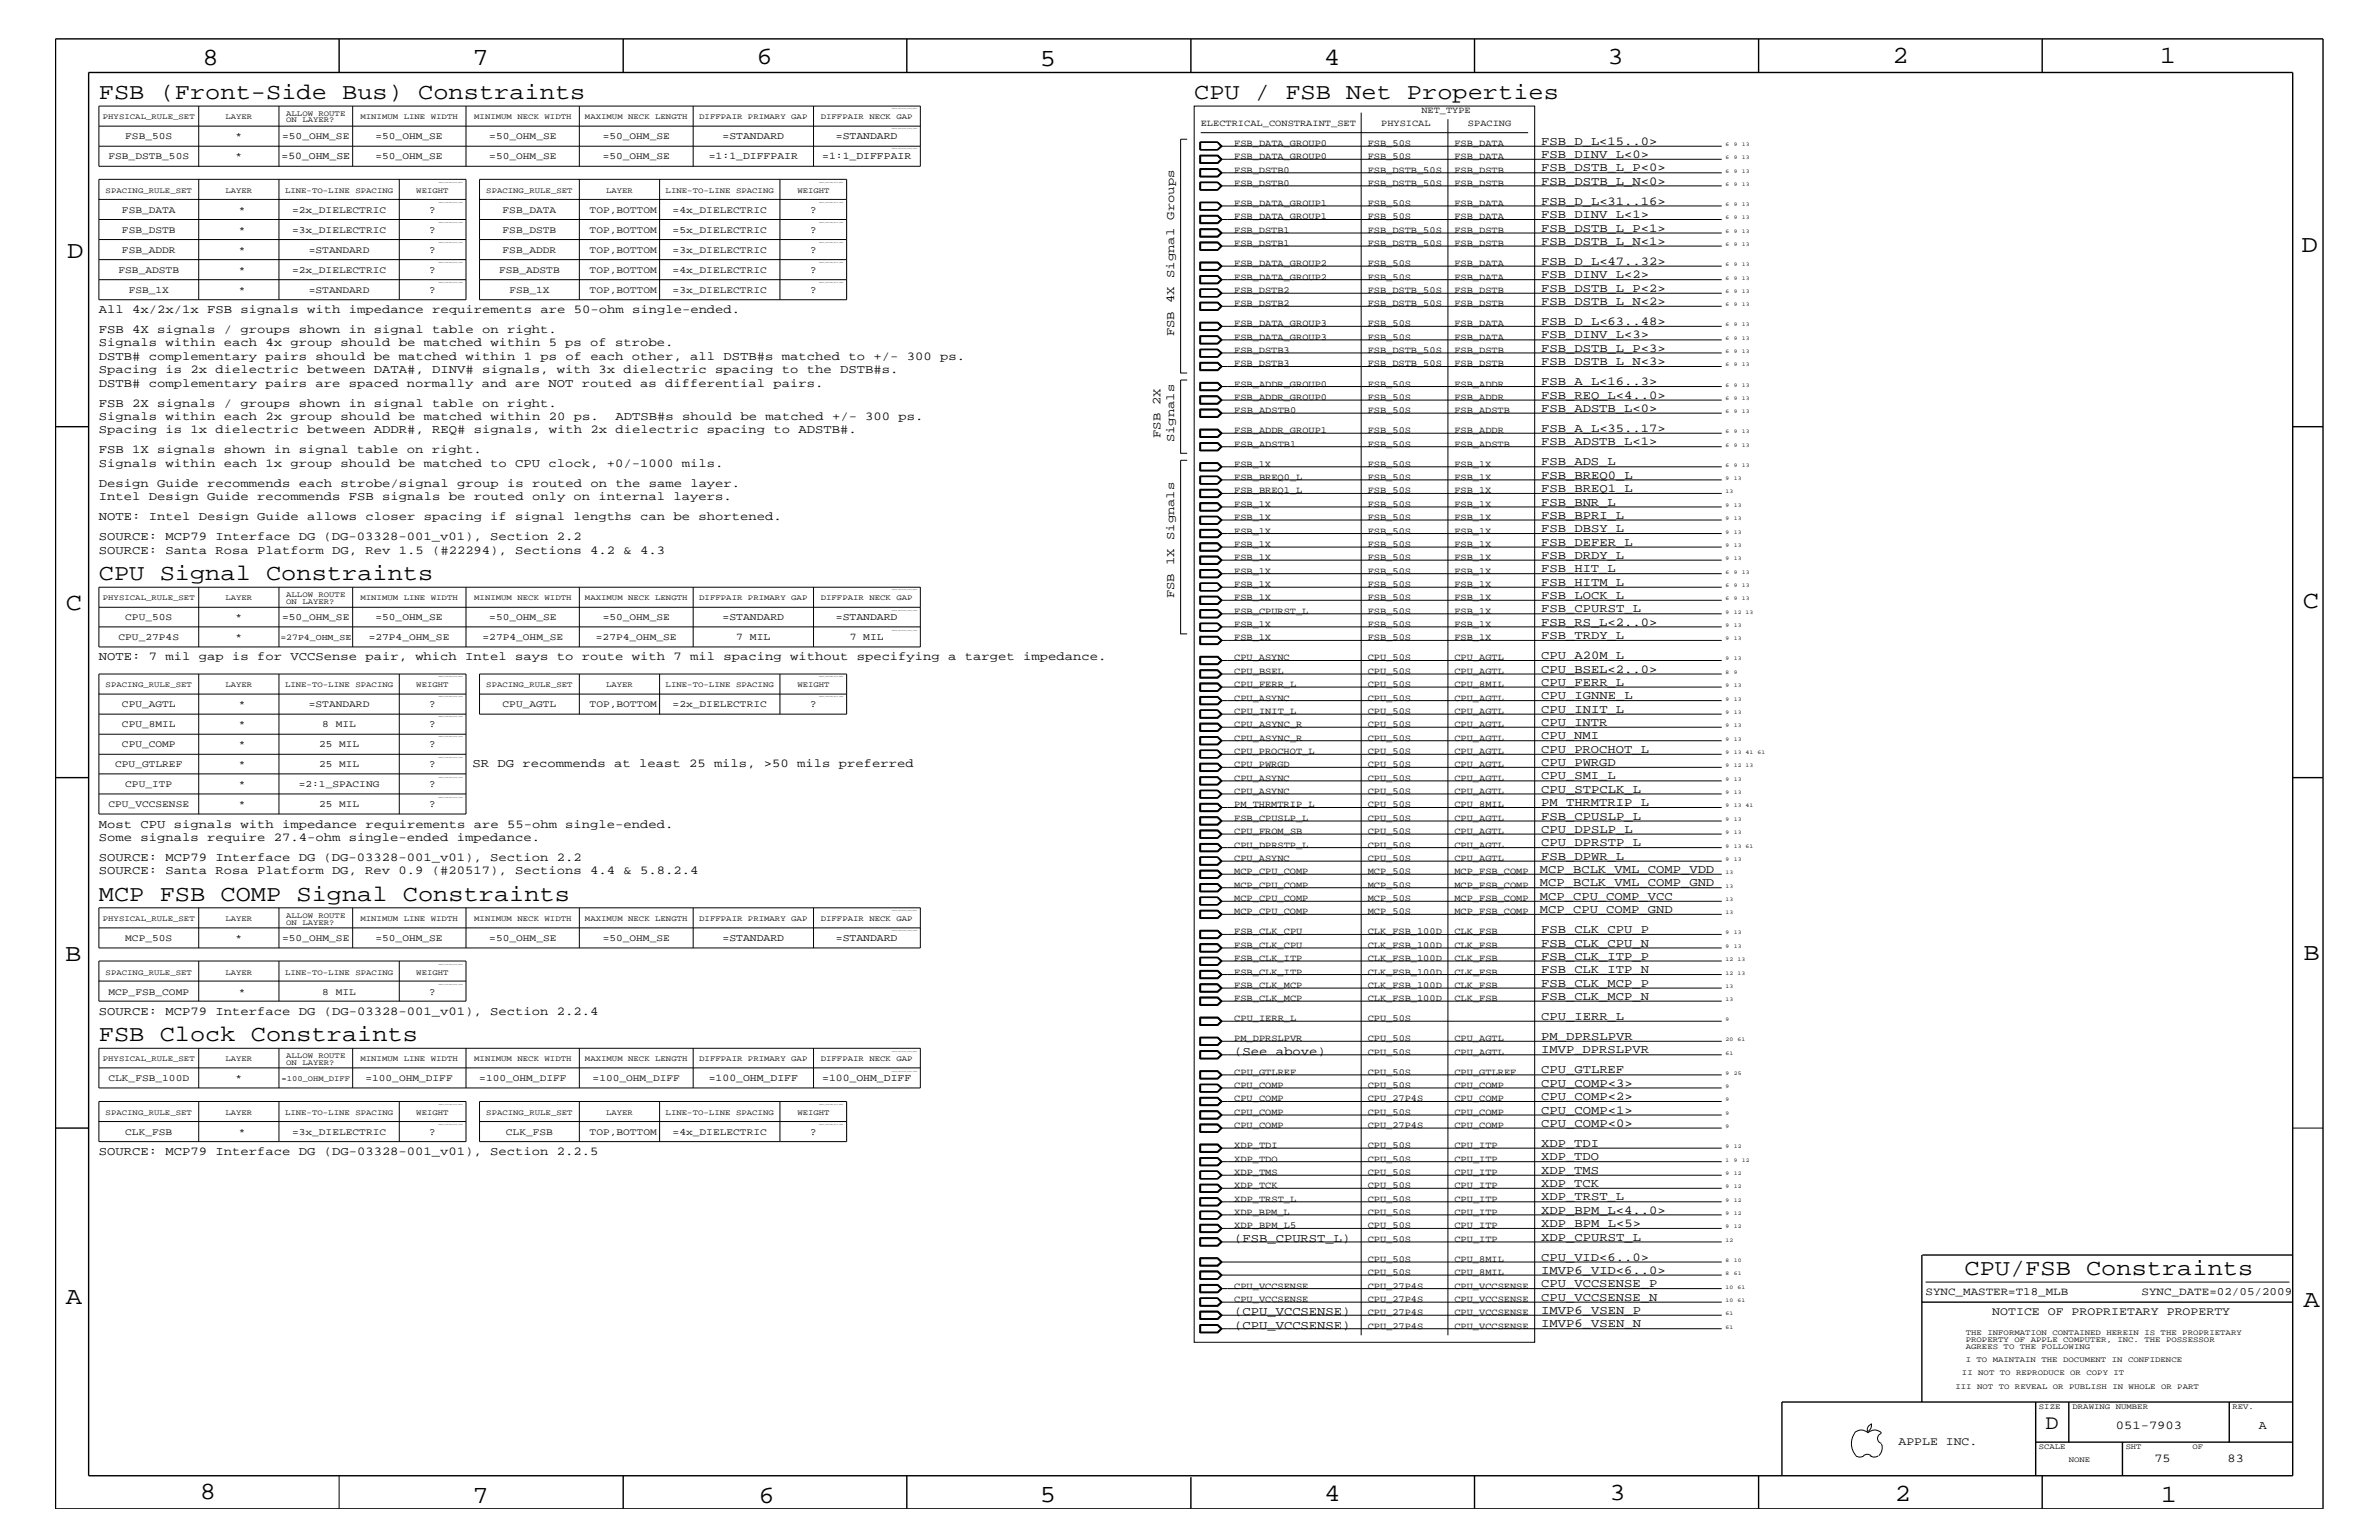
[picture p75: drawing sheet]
<svg xmlns="http://www.w3.org/2000/svg" width="432mm" height="279mm" viewBox="0 0 432 279" stroke-linecap="round" stroke-linejoin="round" font-family="sans-serif">
<defs><g id="words">
<g font-size="4.5">
<text x="36.7" y="11.7">8</text>
<text x="85.8" y="11.7">7</text>
<text x="137.3" y="11.5">6</text>
<text x="240.3" y="11.7">4</text>
<text x="291.8" y="11.5">3</text>
<text x="343.5" y="11.5">2</text>
<text x="392" y="11.5">1</text>
<text x="188.7" y="12.1">5</text>
<text x="12.2" y="46.8">D</text>
<text x="417.7" y="45.7">D</text>
<text x="11.9" y="110.6">C</text>
<text x="418" y="110.3">C</text>
<text x="11.9" y="174.3">B</text>
<text x="418.1" y="174.2">B</text>
<text x="11.9" y="236.7">A</text>
<text x="418.1" y="237.1">A</text>
<text x="36.2" y="271.9">8</text>
<text x="85.8" y="272.7">7</text>
<text x="137.7" y="272.7">6</text>
<text x="188.7" y="272.5">5</text>
<text x="240.4" y="272.3">4</text>
<text x="292.1" y="272.2">3</text>
<text x="343.9" y="272.3">2</text>
<text x="392.2" y="272.6">1</text>
</g>
<g font-size="4.1">
<text x="17.9" y="18">FSB (Front-Side Bus) Constraints</text>
<text x="216.7" y="18">CPU / FSB Net Properties</text>
<text x="17.9" y="105.3">CPU Signal Constraints</text>
<text x="17.9" y="163.5">MCP FSB COMP Signal Constraints</text>
<text x="17.9" y="188.9">FSB Clock Constraints</text>
<text x="356.6" y="231.3">CPU/FSB Constraints</text>
</g>
<text font-size="3.7" x="371.3" y="259.3">D</text>
<g font-size="2.2">
<text x="279.7" y="26.3">FSB_D_L&lt;15..0&gt;</text>
<text x="279.7" y="28.6">FSB_DINV_L&lt;0&gt;</text>
<text x="279.7" y="31.1">FSB_DSTB_L_P&lt;0&gt;</text>
<text x="279.7" y="33.6">FSB_DSTB_L_N&lt;0&gt;</text>
<text x="279.7" y="37.2">FSB_D_L&lt;31..16&gt;</text>
<text x="279.7" y="39.6">FSB_DINV_L&lt;1&gt;</text>
<text x="279.7" y="42">FSB_DSTB_L_P&lt;1&gt;</text>
<text x="279.7" y="44.4">FSB_DSTB_L_N&lt;1&gt;</text>
<text x="279.7" y="50.5">FSB_DINV_L&lt;2&gt;</text>
<text x="279.7" y="52.9">FSB_DSTB_L_P&lt;2&gt;</text>
<text x="279.7" y="48">FSB_D_L&lt;47..32&gt;</text>
<text x="17.9" y="56.8">All 4x/2x/1x FSB signals with impedance requirements are 50-ohm single-ended.</text>
<text x="279.7" y="55.3">FSB_DSTB_L_N&lt;2&gt;</text>
<text x="279.7" y="59">FSB_D_L&lt;63..48&gt;</text>
<text x="17.9" y="65.3">DSTB# complementary pairs should be matched within 1 ps of each other, all DSTB#s matched to +/- 300 ps.</text>
<text x="17.9" y="60.4">FSB 4X signals / groups shown in signal table on right.</text>
<text x="17.9" y="62.9">Signals within each 4x group should be matched within 5 ps of strobe.</text>
<text x="213.1" y="61" transform="rotate(-90 213.1 61)">FSB 4X Signal Groups</text>
<text x="279.7" y="61.4">FSB_DINV_L&lt;3&gt;</text>
<text x="279.7" y="63.9">FSB_DSTB_L_P&lt;3&gt;</text>
<text x="17.9" y="67.7">Spacing is 2x dielectric between DATA#, DINV# signals, with 3x dielectric spacing to the DSTB#s.</text>
<text x="17.9" y="70.1">DSTB# complementary pairs are spaced normally and are NOT routed as differential pairs.</text>
<text x="279.7" y="66.2">FSB_DSTB_L_N&lt;3&gt;</text>
<text x="279.7" y="69.9">FSB_A_L&lt;16..3&gt;</text>
<text x="17.9" y="76.2">Signals within each 2x group should be matched within 20 ps.</text>
<text x="17.9" y="73.8">FSB 2X signals / groups shown in signal table on right.</text>
<text x="111.7" y="76.2">ADTSB#s should be matched +/- 300 ps.</text>
<text x="279.7" y="72.3">FSB_REQ_L&lt;4..0&gt;</text>
<text x="279.7" y="74.7">FSB_ADSTB_L&lt;0&gt;</text>
<text x="17.9" y="78.6">Spacing is 1x dielectric between ADDR#, REQ# signals, with 2x dielectric spacing to ADSTB#.</text>
<text x="17.9" y="82.2">FSB 1X signals shown in signal table on right.</text>
<text x="210.7" y="79.5" transform="rotate(-90 210.7 79.5)">FSB 2X</text>
<text x="213.1" y="80.2" transform="rotate(-90 213.1 80.2)">Signals</text>
<text x="279.7" y="78.3">FSB_A_L&lt;35..17&gt;</text>
<text x="279.7" y="80.8">FSB_ADSTB_L&lt;1&gt;</text>
<text x="17.9" y="84.7">Signals within each 1x group should be matched to CPU clock, +0/-1000 mils.</text>
<text x="17.9" y="88.3">Design Guide recommends each strobe/signal group is routed on the same layer.</text>
<text x="279.7" y="84.4">FSB_ADS_L</text>
<text x="279.7" y="86.9">FSB_BREQ0_L</text>
<text x="279.7" y="89.3">FSB_BREQ1_L</text>
<text x="17.9" y="90.7">Intel Design Guide recommends FSB signals be routed only on internal layers.</text>
<text x="17.9" y="94.3">NOTE: Intel Design Guide allows closer spacing if signal lengths can be shortened.</text>
<text x="279.7" y="91.7">FSB_BNR_L</text>
<text x="279.7" y="94.2">FSB_BPRI_L</text>
<text x="17.9" y="100.4">SOURCE: Santa Rosa Platform DG, Rev 1.5 (#22294), Sections 4.2 &amp; 4.3</text>
<text x="17.9" y="98">SOURCE: MCP79 Interface DG (DG-03328-001_v01), Section 2.2</text>
<text x="279.7" y="96.5">FSB_DBSY_L</text>
<text x="279.7" y="99">FSB_DEFER_L</text>
<text x="279.7" y="101.4">FSB_DRDY_L</text>
<text x="279.7" y="103.8">FSB_HIT_L</text>
<text x="279.7" y="106.3">FSB_HITM_L</text>
<text x="213.1" y="108.5" transform="rotate(-90 213.1 108.5)">FSB 1X Signals</text>
<text x="279.7" y="111.1">FSB_CPURST_L</text>
<text x="279.7" y="113.6">FSB_RS_L&lt;2..0&gt;</text>
<text x="279.7" y="108.7">FSB_LOCK_L</text>
<text x="17.9" y="119.8">NOTE: 7 mil gap is for VCCSense pair, which Intel says to route with 7 mil spacing without specifying a target impedance.</text>
<text x="279.7" y="115.9">FSB_TRDY_L</text>
<text x="279.7" y="119.6">CPU_A20M_L</text>
<text x="279.7" y="122">CPU_BSEL&lt;2..0&gt;</text>
<text x="279.7" y="124.4">CPU_FERR_L</text>
<text x="279.7" y="126.9">CPU_IGNNE_L</text>
<text x="279.7" y="129.3">CPU_INIT_L</text>
<text x="279.7" y="131.7">CPU_INTR</text>
<text x="279.7" y="134.1">CPU_NMI</text>
<text x="279.7" y="136.6">CPU_PROCHOT_L</text>
<text x="85.8" y="139.2">SR DG recommends at least 25 mils, &gt;50 mils preferred</text>
<text x="279.7" y="139">CPU_PWRGD</text>
<text x="279.7" y="141.4">CPU_SMI_L</text>
<text x="279.7" y="143.9">CPU_STPCLK_L</text>
<text x="279.7" y="146.2">PM_THRMTRIP_L</text>
<text x="279.7" y="148.7">FSB_CPUSLP_L</text>
<text x="17.9" y="152.6">Some signals require 27.4-ohm single-ended impedance.</text>
<text x="17.9" y="150.1">Most CPU signals with impedance requirements are 55-ohm single-ended.</text>
<text x="279.7" y="151.1">CPU_DPSLP_L</text>
<text x="279.7" y="153.5">CPU_DPRSTP_L</text>
<text x="279.7" y="156">FSB_DPWR_L</text>
<text x="17.9" y="156.2">SOURCE: MCP79 Interface DG (DG-03328-001_v01), Section 2.2</text>
<text x="17.9" y="158.6">SOURCE: Santa Rosa Platform DG, Rev 0.9 (#20517), Sections 4.4 &amp; 5.8.2.4</text>
<text x="279.5" y="158.4">MCP_BCLK_VML_COMP_VDD</text>
<text x="279.5" y="160.8">MCP_BCLK_VML_COMP_GND</text>
<text x="279.5" y="163.3">MCP_CPU_COMP_VCC</text>
<text x="279.5" y="165.6">MCP_CPU_COMP_GND</text>
<text x="279.7" y="169.3">FSB_CLK_CPU_P</text>
<text x="279.7" y="171.7">FSB_CLK_CPU_N</text>
<text x="279.7" y="174.2">FSB_CLK_ITP_P</text>
<text x="279.7" y="176.6">FSB_CLK_ITP_N</text>
<text x="279.7" y="179">FSB_CLK_MCP_P</text>
<text x="17.9" y="184.1">SOURCE: MCP79 Interface DG (DG-03328-001_v01), Section 2.2.4</text>
<text x="279.7" y="181.4">FSB_CLK_MCP_N</text>
<text x="279.7" y="185">CPU_IERR_L</text>
<text x="224" y="191.4">(See above)</text>
<text x="279.7" y="188.7">PM_DPRSLPVR</text>
<text x="279.7" y="191.1">IMVP_DPRSLPVR</text>
<text x="279.7" y="194.8">CPU_GTLREF</text>
<text x="279.7" y="197.2">CPU_COMP&lt;3&gt;</text>
<text x="279.7" y="199.6">CPU_COMP&lt;2&gt;</text>
<text x="279.7" y="202">CPU_COMP&lt;1&gt;</text>
<text x="17.9" y="209.6">SOURCE: MCP79 Interface DG (DG-03328-001_v01), Section 2.2.5</text>
<text x="279.7" y="204.4">CPU_COMP&lt;0&gt;</text>
<text x="279.7" y="208.1">XDP_TDI</text>
<text x="279.7" y="210.5">XDP_TDO</text>
<text x="279.7" y="213">XDP_TMS</text>
<text x="279.7" y="215.3">XDP_TCK</text>
<text x="279.7" y="217.8">XDP_TRST_L</text>
<text x="279.7" y="220.2">XDP_BPM_L&lt;4..0&gt;</text>
<text x="224" y="225.3">(FSB_CPURST_L)</text>
<text x="279.7" y="222.6">XDP_BPM_L&lt;5&gt;</text>
<text x="279.7" y="225.1">XDP_CPURST_L</text>
<text x="279.7" y="233.5">CPU_VCCSENSE_P</text>
<text x="279.7" y="231.1">IMVP6_VID&lt;6..0&gt;</text>
<text x="279.7" y="228.7">CPU_VID&lt;6..0&gt;</text>
<text x="224" y="238.6">(CPU_VCCSENSE)</text>
<text x="279.7" y="236">CPU_VCCSENSE_N</text>
<text x="279.7" y="238.4">IMVP6_VSEN_P</text>
<text x="224" y="241.1">(CPU_VCCSENSE)</text>
<text x="279.7" y="240.8">IMVP6_VSEN_N</text>
<text x="384" y="259.3">051-7903</text>
<text x="410" y="259.3">A</text>
<text x="391" y="265.3">75</text>
<text x="404.3" y="265.3">83</text>
</g>
<g font-size="2.1">
<text x="361.6" y="238.6">NOTICE OF PROPRIETARY PROPERTY</text>
<text x="344.6" y="262.2">APPLE INC.</text>
</g>
<g font-size="2">
<text x="349.5" y="235">SYNC_MASTER=T18_MLB</text>
<text x="388.7" y="235">SYNC_DATE=02/05/2009</text>
</g>
<g font-size="1.9">
<text x="51.1" y="28.9">=50_OHM_SE</text>
<text x="128.7" y="28.9">=1:1_DIFFPAIR</text>
<text x="131.1" y="25.3">=STANDARD</text>
<text x="149.2" y="28.9">=1:1_DIFFPAIR</text>
<text x="151.7" y="25.3">=STANDARD</text>
<text x="77.9" y="38.6">?</text>
<text x="147.1" y="38.6">?</text>
<text x="77.9" y="45.9">?</text>
<text x="77.9" y="42.3">?</text>
<text x="147.1" y="45.9">?</text>
<text x="147.1" y="42.3">?</text>
<text x="77.9" y="49.6">?</text>
<text x="77.9" y="53.2">?</text>
<text x="147.1" y="53.2">?</text>
<text x="147.1" y="49.6">?</text>
<text x="131.1" y="112.6">=STANDARD</text>
<text x="151.7" y="112.6">=STANDARD</text>
<text x="133.6" y="116.2">7 MIL</text>
<text x="154.2" y="116.2">7 MIL</text>
<text x="77.9" y="128.3">?</text>
<text x="77.9" y="131.9">?</text>
<text x="147.1" y="128.3">?</text>
<text x="77.9" y="135.6">?</text>
<text x="77.9" y="142.9">?</text>
<text x="77.9" y="139.2">?</text>
<text x="77.9" y="146.5">?</text>
<text x="131.1" y="170.7">=STANDARD</text>
<text x="151.7" y="170.7">=STANDARD</text>
<text x="77.9" y="180.5">?</text>
<text x="128.7" y="196.2">=100_OHM_DIFF</text>
<text x="149.2" y="196.2">=100_OHM_DIFF</text>
<text x="77.9" y="205.9">?</text>
<text x="147.1" y="205.9">?</text>
</g>
<g font-size="1.8">
<text x="19.7" y="28.9">FSB_DSTB_50S</text>
<text x="22.7" y="25.3">FSB_50S</text>
<text x="42.8" y="25.3">*</text>
<text x="42.8" y="28.9">*</text>
<text x="51.2" y="25.3">=50_OHM_SE</text>
<text x="68.2" y="25.3">=50_OHM_SE</text>
<text x="68.2" y="28.9">=50_OHM_SE</text>
<text x="88.8" y="25.3">=50_OHM_SE</text>
<text x="88.8" y="28.9">=50_OHM_SE</text>
<text x="109.4" y="25.3">=50_OHM_SE</text>
<text x="109.4" y="28.9">=50_OHM_SE</text>
<text x="22.1" y="38.6">FSB_DATA</text>
<text x="43.3" y="38.6">*</text>
<text x="53" y="38.6">=2x_DIELECTRIC</text>
<text x="91.2" y="38.6">FSB_DATA</text>
<text x="107" y="38.6">TOP,BOTTOM</text>
<text x="122.1" y="38.6">=4x_DIELECTRIC</text>
<text x="22.1" y="45.9">FSB_ADDR</text>
<text x="22.1" y="42.3">FSB_DSTB</text>
<text x="43.3" y="45.9">*</text>
<text x="43.3" y="42.3">*</text>
<text x="53" y="42.3">=3x_DIELECTRIC</text>
<text x="56" y="45.9">=STANDARD</text>
<text x="91.2" y="45.9">FSB_ADDR</text>
<text x="91.2" y="42.3">FSB_DSTB</text>
<text x="107" y="45.9">TOP,BOTTOM</text>
<text x="107" y="42.3">TOP,BOTTOM</text>
<text x="122.1" y="45.9">=3x_DIELECTRIC</text>
<text x="122.1" y="42.3">=5x_DIELECTRIC</text>
<text x="21.5" y="49.6">FSB_ADSTB</text>
<text x="23.4" y="53.2">FSB_1X</text>
<text x="43.3" y="49.6">*</text>
<text x="43.3" y="53.2">*</text>
<text x="53" y="49.6">=2x_DIELECTRIC</text>
<text x="56" y="53.2">=STANDARD</text>
<text x="90.6" y="49.6">FSB_ADSTB</text>
<text x="92.5" y="53.2">FSB_1X</text>
<text x="107" y="49.6">TOP,BOTTOM</text>
<text x="107" y="53.2">TOP,BOTTOM</text>
<text x="122.1" y="53.2">=3x_DIELECTRIC</text>
<text x="122.1" y="49.6">=4x_DIELECTRIC</text>
<text x="22.7" y="112.6">CPU_50S</text>
<text x="42.8" y="112.6">*</text>
<text x="51.2" y="112.6">=50_OHM_SE</text>
<text x="68.2" y="112.6">=50_OHM_SE</text>
<text x="88.8" y="112.6">=50_OHM_SE</text>
<text x="109.4" y="112.6">=50_OHM_SE</text>
<text x="21.5" y="116.2">CPU_27P4S</text>
<text x="42.8" y="116.2">*</text>
<text x="66.9" y="116.2">=27P4_OHM_SE</text>
<text x="87.6" y="116.2">=27P4_OHM_SE</text>
<text x="108.2" y="116.2">=27P4_OHM_SE</text>
<text x="22.1" y="128.3">CPU_AGTL</text>
<text x="22.1" y="131.9">CPU_8MIL</text>
<text x="43.3" y="128.3">*</text>
<text x="43.3" y="131.9">*</text>
<text x="56" y="128.3">=STANDARD</text>
<text x="58.5" y="131.9">8 MIL</text>
<text x="91.2" y="128.3">CPU_AGTL</text>
<text x="107" y="128.3">TOP,BOTTOM</text>
<text x="122.1" y="128.3">=2x_DIELECTRIC</text>
<text x="22.1" y="135.6">CPU_COMP</text>
<text x="43.3" y="135.6">*</text>
<text x="57.9" y="135.6">25 MIL</text>
<text x="20.9" y="139.2">CPU_GTLREF</text>
<text x="22.7" y="142.9">CPU_ITP</text>
<text x="43.3" y="142.9">*</text>
<text x="43.3" y="139.2">*</text>
<text x="54.2" y="142.9">=2:1_SPACING</text>
<text x="57.9" y="139.2">25 MIL</text>
<text x="19.7" y="146.5">CPU_VCCSENSE</text>
<text x="43.3" y="146.5">*</text>
<text x="57.9" y="146.5">25 MIL</text>
<text x="22.7" y="170.7">MCP_50S</text>
<text x="42.8" y="170.7">*</text>
<text x="51.2" y="170.7">=50_OHM_SE</text>
<text x="68.2" y="170.7">=50_OHM_SE</text>
<text x="88.8" y="170.7">=50_OHM_SE</text>
<text x="109.4" y="170.7">=50_OHM_SE</text>
<text x="19.7" y="180.5">MCP_FSB_COMP</text>
<text x="43.3" y="180.5">*</text>
<text x="58.5" y="180.5">8 MIL</text>
<text x="19.7" y="196.2">CLK_FSB_100D</text>
<text x="42.8" y="196.2">*</text>
<text x="66.3" y="196.2">=100_OHM_DIFF</text>
<text x="87" y="196.2">=100_OHM_DIFF</text>
<text x="107.6" y="196.2">=100_OHM_DIFF</text>
<text x="22.7" y="205.9">CLK_FSB</text>
<text x="43.3" y="205.9">*</text>
<text x="53" y="205.9">=3x_DIELECTRIC</text>
<text x="91.8" y="205.9">CLK_FSB</text>
<text x="107" y="205.9">TOP,BOTTOM</text>
<text x="122.1" y="205.9">=4x_DIELECTRIC</text>
</g>
<g font-size="1.7">
<text x="217.9" y="22.9">ELECTRICAL_CONSTRAINT_SET</text>
<text x="250.7" y="22.9">PHYSICAL</text>
<text x="258" y="20.4">NET_TYPE</text>
<text x="266.4" y="22.9">SPACING</text>
<text x="224" y="26.5">FSB_DATA_GROUP0</text>
<text x="224" y="28.9">FSB_DATA_GROUP0</text>
<text x="248.2" y="26.5">FSB_50S</text>
<text x="248.2" y="28.9">FSB_50S</text>
<text x="264" y="26.5">FSB_DATA</text>
<text x="264" y="28.9">FSB_DATA</text>
<text x="224" y="31.4">FSB_DSTB0</text>
<text x="224" y="33.7">FSB_DSTB0</text>
<text x="248.2" y="33.7">FSB_DSTB_50S</text>
<text x="248.2" y="31.4">FSB_DSTB_50S</text>
<text x="264" y="31.4">FSB_DSTB</text>
<text x="264" y="33.7">FSB_DSTB</text>
<text x="224" y="37.4">FSB_DATA_GROUP1</text>
<text x="224" y="39.8">FSB_DATA_GROUP1</text>
<text x="248.2" y="37.4">FSB_50S</text>
<text x="248.2" y="39.8">FSB_50S</text>
<text x="264" y="37.4">FSB_DATA</text>
<text x="264" y="39.8">FSB_DATA</text>
<text x="224" y="44.6">FSB_DSTB1</text>
<text x="224" y="42.3">FSB_DSTB1</text>
<text x="248.2" y="42.3">FSB_DSTB_50S</text>
<text x="248.2" y="44.6">FSB_DSTB_50S</text>
<text x="264" y="42.3">FSB_DSTB</text>
<text x="264" y="44.6">FSB_DSTB</text>
<text x="224" y="50.7">FSB_DATA_GROUP2</text>
<text x="224" y="53.2">FSB_DSTB2</text>
<text x="224" y="48.3">FSB_DATA_GROUP2</text>
<text x="248.2" y="50.7">FSB_50S</text>
<text x="248.2" y="53.2">FSB_DSTB_50S</text>
<text x="248.2" y="48.3">FSB_50S</text>
<text x="264" y="50.7">FSB_DATA</text>
<text x="264" y="53.2">FSB_DSTB</text>
<text x="264" y="48.3">FSB_DATA</text>
<text x="224" y="55.6">FSB_DSTB2</text>
<text x="224" y="59.2">FSB_DATA_GROUP3</text>
<text x="248.2" y="59.2">FSB_50S</text>
<text x="248.2" y="55.6">FSB_DSTB_50S</text>
<text x="264" y="55.6">FSB_DSTB</text>
<text x="264" y="59.2">FSB_DATA</text>
<text x="224" y="61.7">FSB_DATA_GROUP3</text>
<text x="224" y="64">FSB_DSTB3</text>
<text x="248.2" y="61.7">FSB_50S</text>
<text x="248.2" y="64">FSB_DSTB_50S</text>
<text x="264" y="61.7">FSB_DATA</text>
<text x="264" y="64">FSB_DSTB</text>
<text x="224" y="66.5">FSB_DSTB3</text>
<text x="224" y="70.1">FSB_ADDR_GROUP0</text>
<text x="248.2" y="70.1">FSB_50S</text>
<text x="248.2" y="66.5">FSB_DSTB_50S</text>
<text x="264" y="66.5">FSB_DSTB</text>
<text x="264" y="70.1">FSB_ADDR</text>
<text x="224" y="72.6">FSB_ADDR_GROUP0</text>
<text x="224" y="75">FSB_ADSTB0</text>
<text x="248.2" y="72.6">FSB_50S</text>
<text x="248.2" y="75">FSB_50S</text>
<text x="264" y="72.6">FSB_ADDR</text>
<text x="264" y="75">FSB_ADSTB</text>
<text x="224" y="78.6">FSB_ADDR_GROUP1</text>
<text x="224" y="81.1">FSB_ADSTB1</text>
<text x="248.2" y="78.6">FSB_50S</text>
<text x="248.2" y="81.1">FSB_50S</text>
<text x="264" y="78.6">FSB_ADDR</text>
<text x="264" y="81.1">FSB_ADSTB</text>
<text x="224" y="87.1">FSB_BREQ0_L</text>
<text x="224" y="89.5">FSB_BREQ1_L</text>
<text x="224" y="84.7">FSB_1X</text>
<text x="248.2" y="84.7">FSB_50S</text>
<text x="248.2" y="87.1">FSB_50S</text>
<text x="248.2" y="89.5">FSB_50S</text>
<text x="264" y="84.7">FSB_1X</text>
<text x="264" y="87.1">FSB_1X</text>
<text x="264" y="89.5">FSB_1X</text>
<text x="224" y="92">FSB_1X</text>
<text x="224" y="94.3">FSB_1X</text>
<text x="248.2" y="92">FSB_50S</text>
<text x="248.2" y="94.3">FSB_50S</text>
<text x="264" y="92">FSB_1X</text>
<text x="264" y="94.3">FSB_1X</text>
<text x="224" y="96.8">FSB_1X</text>
<text x="224" y="99.3">FSB_1X</text>
<text x="224" y="101.6">FSB_1X</text>
<text x="248.2" y="96.8">FSB_50S</text>
<text x="248.2" y="99.3">FSB_50S</text>
<text x="248.2" y="101.6">FSB_50S</text>
<text x="264" y="96.8">FSB_1X</text>
<text x="264" y="99.3">FSB_1X</text>
<text x="264" y="101.6">FSB_1X</text>
<text x="224" y="104.1">FSB_1X</text>
<text x="224" y="106.5">FSB_1X</text>
<text x="248.2" y="104.1">FSB_50S</text>
<text x="248.2" y="106.5">FSB_50S</text>
<text x="264" y="104.1">FSB_1X</text>
<text x="264" y="106.5">FSB_1X</text>
<text x="224" y="111.4">FSB_CPURST_L</text>
<text x="224" y="113.7">FSB_1X</text>
<text x="224" y="108.9">FSB_1X</text>
<text x="248.2" y="111.4">FSB_50S</text>
<text x="248.2" y="113.7">FSB_50S</text>
<text x="248.2" y="108.9">FSB_50S</text>
<text x="264" y="111.4">FSB_1X</text>
<text x="264" y="113.7">FSB_1X</text>
<text x="264" y="108.9">FSB_1X</text>
<text x="224" y="116.2">FSB_1X</text>
<text x="224" y="119.8">CPU_ASYNC</text>
<text x="248.2" y="116.2">FSB_50S</text>
<text x="248.2" y="119.8">CPU_50S</text>
<text x="264" y="116.2">FSB_1X</text>
<text x="264" y="119.8">CPU_AGTL</text>
<text x="224" y="122.3">CPU_BSEL</text>
<text x="224" y="124.7">CPU_FERR_L</text>
<text x="248.2" y="122.3">CPU_50S</text>
<text x="248.2" y="124.7">CPU_50S</text>
<text x="264" y="122.3">CPU_AGTL</text>
<text x="264" y="124.7">CPU_8MIL</text>
<text x="224" y="127.1">CPU_ASYNC</text>
<text x="224" y="129.6">CPU_INIT_L</text>
<text x="224" y="131.9">CPU_ASYNC_R</text>
<text x="248.2" y="127.1">CPU_50S</text>
<text x="248.2" y="129.6">CPU_50S</text>
<text x="248.2" y="131.9">CPU_50S</text>
<text x="264" y="127.1">CPU_AGTL</text>
<text x="264" y="129.6">CPU_AGTL</text>
<text x="264" y="131.9">CPU_AGTL</text>
<text x="224" y="134.4">CPU_ASYNC_R</text>
<text x="224" y="136.8">CPU_PROCHOT_L</text>
<text x="248.2" y="134.4">CPU_50S</text>
<text x="248.2" y="136.8">CPU_50S</text>
<text x="264" y="134.4">CPU_AGTL</text>
<text x="264" y="136.8">CPU_AGTL</text>
<text x="224" y="139.2">CPU_PWRGD</text>
<text x="224" y="141.7">CPU_ASYNC</text>
<text x="248.2" y="139.2">CPU_50S</text>
<text x="248.2" y="141.7">CPU_50S</text>
<text x="264" y="139.2">CPU_AGTL</text>
<text x="264" y="141.7">CPU_AGTL</text>
<text x="224" y="144">CPU_ASYNC</text>
<text x="224" y="146.5">PM_THRMTRIP_L</text>
<text x="224" y="149">FSB_CPUSLP_L</text>
<text x="248.2" y="144">CPU_50S</text>
<text x="248.2" y="146.5">CPU_50S</text>
<text x="248.2" y="149">CPU_50S</text>
<text x="264" y="144">CPU_AGTL</text>
<text x="264" y="146.5">CPU_8MIL</text>
<text x="264" y="149">CPU_AGTL</text>
<text x="224" y="151.3">CPU_FROM_SB</text>
<text x="224" y="153.8">CPU_DPRSTP_L</text>
<text x="248.2" y="151.3">CPU_50S</text>
<text x="248.2" y="153.8">CPU_50S</text>
<text x="264" y="151.3">CPU_AGTL</text>
<text x="264" y="153.8">CPU_AGTL</text>
<text x="224" y="156.2">CPU_ASYNC</text>
<text x="224" y="158.6">MCP_CPU_COMP</text>
<text x="224" y="161.1">MCP_CPU_COMP</text>
<text x="248.2" y="156.2">CPU_50S</text>
<text x="248.2" y="158.6">MCP_50S</text>
<text x="248.2" y="161.1">MCP_50S</text>
<text x="264" y="158.6">MCP_FSB_COMP</text>
<text x="264" y="161.1">MCP_FSB_COMP</text>
<text x="264" y="156.2">CPU_AGTL</text>
<text x="224" y="163.5">MCP_CPU_COMP</text>
<text x="224" y="165.9">MCP_CPU_COMP</text>
<text x="248.2" y="163.5">MCP_50S</text>
<text x="248.2" y="165.9">MCP_50S</text>
<text x="264" y="163.5">MCP_FSB_COMP</text>
<text x="264" y="165.9">MCP_FSB_COMP</text>
<text x="224" y="169.5">FSB_CLK_CPU</text>
<text x="224" y="172">FSB_CLK_CPU</text>
<text x="248.2" y="169.5">CLK_FSB_100D</text>
<text x="248.2" y="172">CLK_FSB_100D</text>
<text x="264" y="169.5">CLK_FSB</text>
<text x="264" y="172">CLK_FSB</text>
<text x="224" y="174.4">FSB_CLK_ITP</text>
<text x="224" y="176.8">FSB_CLK_ITP</text>
<text x="224" y="179.3">FSB_CLK_MCP</text>
<text x="248.2" y="174.4">CLK_FSB_100D</text>
<text x="248.2" y="176.8">CLK_FSB_100D</text>
<text x="248.2" y="179.3">CLK_FSB_100D</text>
<text x="264" y="174.4">CLK_FSB</text>
<text x="264" y="176.8">CLK_FSB</text>
<text x="264" y="179.3">CLK_FSB</text>
<text x="224" y="181.6">FSB_CLK_MCP</text>
<text x="224" y="185.3">CPU_IERR_L</text>
<text x="248.2" y="181.6">CLK_FSB_100D</text>
<text x="248.2" y="185.3">CPU_50S</text>
<text x="264" y="181.6">CLK_FSB</text>
<text x="224" y="188.9">PM_DPRSLPVR</text>
<text x="248.2" y="188.9">CPU_50S</text>
<text x="248.2" y="191.4">CPU_50S</text>
<text x="264" y="188.9">CPU_AGTL</text>
<text x="264" y="191.4">CPU_AGTL</text>
<text x="224" y="195">CPU_GTLREF</text>
<text x="224" y="197.4">CPU_COMP</text>
<text x="248.2" y="195">CPU_50S</text>
<text x="248.2" y="197.4">CPU_50S</text>
<text x="264" y="195">CPU_GTLREF</text>
<text x="264" y="197.4">CPU_COMP</text>
<text x="224" y="199.8">CPU_COMP</text>
<text x="224" y="202.3">CPU_COMP</text>
<text x="248.2" y="199.8">CPU_27P4S</text>
<text x="248.2" y="202.3">CPU_50S</text>
<text x="264" y="199.8">CPU_COMP</text>
<text x="264" y="202.3">CPU_COMP</text>
<text x="224" y="208.3">XDP_TDI</text>
<text x="224" y="204.7">CPU_COMP</text>
<text x="248.2" y="208.3">CPU_50S</text>
<text x="248.2" y="204.7">CPU_27P4S</text>
<text x="264" y="204.7">CPU_COMP</text>
<text x="264" y="208.3">CPU_ITP</text>
<text x="224" y="210.8">XDP_TDO</text>
<text x="224" y="213.2">XDP_TMS</text>
<text x="224" y="215.6">XDP_TCK</text>
<text x="248.2" y="210.8">CPU_50S</text>
<text x="248.2" y="213.2">CPU_50S</text>
<text x="248.2" y="215.6">CPU_50S</text>
<text x="264" y="210.8">CPU_ITP</text>
<text x="264" y="213.2">CPU_ITP</text>
<text x="264" y="215.6">CPU_ITP</text>
<text x="224" y="218">XDP_TRST_L</text>
<text x="224" y="220.4">XDP_BPM_L</text>
<text x="248.2" y="218">CPU_50S</text>
<text x="248.2" y="220.4">CPU_50S</text>
<text x="264" y="218">CPU_ITP</text>
<text x="264" y="220.4">CPU_ITP</text>
<text x="224" y="222.9">XDP_BPM_L5</text>
<text x="248.2" y="222.9">CPU_50S</text>
<text x="248.2" y="225.3">CPU_50S</text>
<text x="264" y="222.9">CPU_ITP</text>
<text x="264" y="225.3">CPU_ITP</text>
<text x="224" y="233.8">CPU_VCCSENSE</text>
<text x="248.2" y="233.8">CPU_27P4S</text>
<text x="248.2" y="231.3">CPU_50S</text>
<text x="248.2" y="229">CPU_50S</text>
<text x="264" y="233.8">CPU_VCCSENSE</text>
<text x="264" y="231.3">CPU_8MIL</text>
<text x="264" y="229">CPU_8MIL</text>
<text x="224" y="236.2">CPU_VCCSENSE</text>
<text x="248.2" y="236.2">CPU_27P4S</text>
<text x="248.2" y="238.6">CPU_27P4S</text>
<text x="264" y="236.2">CPU_VCCSENSE</text>
<text x="264" y="238.6">CPU_VCCSENSE</text>
<text x="248.2" y="241.1">CPU_27P4S</text>
<text x="264" y="241.1">CPU_VCCSENSE</text>
</g>
<text font-size="1.6" x="50.9" y="116.2">=27P4_OHM_SE</text>
<g font-size="1.4">
<text x="18.7" y="21.6">PHYSICAL_RULE_SET</text>
<text x="40.9" y="21.6">LAYER</text>
<text x="51.9" y="21">ALLOW ROUTE</text>
<text x="51.9" y="22.2">ON LAYER?</text>
<text x="65.4" y="21.6">MINIMUM LINE WIDTH</text>
<text x="86.1" y="21.6">MINIMUM NECK WIDTH</text>
<text x="106.2" y="21.6">MAXIMUM NECK LENGTH</text>
<text x="126.9" y="21.6">DIFFPAIR PRIMARY GAP</text>
<text x="149" y="21.6">DIFFPAIR NECK GAP</text>
<text x="19.2" y="35">SPACING_RULE_SET</text>
<text x="40.9" y="35">LAYER</text>
<text x="51.7" y="35">LINE-TO-LINE SPACING</text>
<text x="75.6" y="35">WEIGHT</text>
<text x="88.3" y="35">SPACING_RULE_SET</text>
<text x="110" y="35">LAYER</text>
<text x="120.8" y="35">LINE-TO-LINE SPACING</text>
<text x="144.7" y="35">WEIGHT</text>
<text x="18.7" y="108.9">PHYSICAL_RULE_SET</text>
<text x="40.9" y="108.9">LAYER</text>
<text x="51.9" y="108.3">ALLOW ROUTE</text>
<text x="51.9" y="109.5">ON LAYER?</text>
<text x="65.4" y="108.9">MINIMUM LINE WIDTH</text>
<text x="86.1" y="108.9">MINIMUM NECK WIDTH</text>
<text x="106.2" y="108.9">MAXIMUM NECK LENGTH</text>
<text x="126.9" y="108.9">DIFFPAIR PRIMARY GAP</text>
<text x="149" y="108.9">DIFFPAIR NECK GAP</text>
<text x="19.2" y="124.7">SPACING_RULE_SET</text>
<text x="40.9" y="124.7">LAYER</text>
<text x="51.7" y="124.7">LINE-TO-LINE SPACING</text>
<text x="75.6" y="124.7">WEIGHT</text>
<text x="88.3" y="124.7">SPACING_RULE_SET</text>
<text x="110" y="124.7">LAYER</text>
<text x="120.8" y="124.7">LINE-TO-LINE SPACING</text>
<text x="144.7" y="124.7">WEIGHT</text>
<text x="18.7" y="167.1">PHYSICAL_RULE_SET</text>
<text x="40.9" y="167.1">LAYER</text>
<text x="51.9" y="166.5">ALLOW ROUTE</text>
<text x="51.9" y="167.8">ON LAYER?</text>
<text x="65.4" y="167.1">MINIMUM LINE WIDTH</text>
<text x="86.1" y="167.1">MINIMUM NECK WIDTH</text>
<text x="106.2" y="167.1">MAXIMUM NECK LENGTH</text>
<text x="126.9" y="167.1">DIFFPAIR PRIMARY GAP</text>
<text x="149" y="167.1">DIFFPAIR NECK GAP</text>
<text x="19.2" y="176.8">SPACING_RULE_SET</text>
<text x="40.9" y="176.8">LAYER</text>
<text x="51.7" y="176.8">LINE-TO-LINE SPACING</text>
<text x="75.6" y="176.8">WEIGHT</text>
<text x="51.9" y="192">ALLOW ROUTE</text>
<text x="18.7" y="192.6">PHYSICAL_RULE_SET</text>
<text x="40.9" y="192.6">LAYER</text>
<text x="51.1" y="196.2">=100_OHM_DIFF</text>
<text x="51.9" y="193.2">ON LAYER?</text>
<text x="65.4" y="192.6">MINIMUM LINE WIDTH</text>
<text x="86.1" y="192.6">MINIMUM NECK WIDTH</text>
<text x="106.2" y="192.6">MAXIMUM NECK LENGTH</text>
<text x="126.9" y="192.6">DIFFPAIR PRIMARY GAP</text>
<text x="149" y="192.6">DIFFPAIR NECK GAP</text>
<text x="19.2" y="202.3">SPACING_RULE_SET</text>
<text x="40.9" y="202.3">LAYER</text>
<text x="51.7" y="202.3">LINE-TO-LINE SPACING</text>
<text x="75.6" y="202.3">WEIGHT</text>
<text x="88.3" y="202.3">SPACING_RULE_SET</text>
<text x="110" y="202.3">LAYER</text>
<text x="120.8" y="202.3">LINE-TO-LINE SPACING</text>
<text x="144.7" y="202.3">WEIGHT</text>
<text x="356.8" y="242.3">THE INFORMATION CONTAINED HEREIN IS THE PROPRIETARY</text>
<text x="356.8" y="243.5">PROPERTY OF APPLE COMPUTER, INC. THE POSSESSOR</text>
<text x="356.8" y="244.7">AGREES TO THE FOLLOWING</text>
<text x="354.9" y="252">III NOT TO REVEAL OR PUBLISH IN WHOLE OR PART</text>
<text x="356.1" y="249.5">II NOT TO REPRODUCE OR COPY IT</text>
<text x="356.8" y="247.1">I TO MAINTAIN THE DOCUMENT IN CONFIDENCE</text>
<text x="370.1" y="255.6">SIZE</text>
<text x="376.2" y="255.6">DRAWING NUMBER</text>
<text x="405.2" y="255.6">REV.</text>
<text x="370.1" y="262.9">SCALE</text>
<text x="385.8" y="262.9">SHT</text>
<text x="397.9" y="262.9">OF</text>
<text x="375.5" y="265.3">NONE</text>
</g>
<g font-size="1">
<text x="313.2" y="26.5">6</text>
<text x="313.2" y="28.9">6</text>
<text x="314.7" y="26.5">9</text>
<text x="314.7" y="28.9">9</text>
<text x="316.1" y="26.5">13</text>
<text x="316.1" y="28.9">13</text>
<text x="313.2" y="31.4">6</text>
<text x="313.2" y="33.7">6</text>
<text x="314.7" y="31.4">9</text>
<text x="314.7" y="33.7">9</text>
<text x="316.1" y="31.4">13</text>
<text x="316.1" y="33.7">13</text>
<text x="313.2" y="37.4">6</text>
<text x="313.2" y="39.8">6</text>
<text x="314.7" y="37.4">9</text>
<text x="314.7" y="39.8">9</text>
<text x="316.1" y="37.4">13</text>
<text x="316.1" y="39.8">13</text>
<text x="313.2" y="42.3">6</text>
<text x="313.2" y="44.6">6</text>
<text x="314.7" y="42.3">9</text>
<text x="314.7" y="44.6">9</text>
<text x="316.1" y="42.3">13</text>
<text x="316.1" y="44.6">13</text>
<text x="313.2" y="50.7">6</text>
<text x="313.2" y="53.2">6</text>
<text x="313.2" y="48.3">6</text>
<text x="314.7" y="50.7">9</text>
<text x="314.7" y="53.2">9</text>
<text x="314.7" y="48.3">9</text>
<text x="316.1" y="50.7">13</text>
<text x="316.1" y="53.2">13</text>
<text x="316.1" y="48.3">13</text>
<text x="313.2" y="55.6">6</text>
<text x="313.2" y="59.2">6</text>
<text x="314.7" y="55.6">9</text>
<text x="314.7" y="59.2">9</text>
<text x="316.1" y="55.6">13</text>
<text x="316.1" y="59.2">13</text>
<text x="313.2" y="61.7">6</text>
<text x="313.2" y="64">6</text>
<text x="314.7" y="61.7">9</text>
<text x="314.7" y="64">9</text>
<text x="316.1" y="61.7">13</text>
<text x="316.1" y="64">13</text>
<text x="313.2" y="66.5">6</text>
<text x="313.2" y="70.1">6</text>
<text x="314.7" y="66.5">9</text>
<text x="314.7" y="70.1">9</text>
<text x="316.1" y="66.5">13</text>
<text x="316.1" y="70.1">13</text>
<text x="313.2" y="72.6">6</text>
<text x="313.2" y="75">6</text>
<text x="314.7" y="72.6">9</text>
<text x="314.7" y="75">9</text>
<text x="316.1" y="72.6">13</text>
<text x="316.1" y="75">13</text>
<text x="313.2" y="78.6">6</text>
<text x="313.2" y="81.1">6</text>
<text x="314.7" y="78.6">9</text>
<text x="314.7" y="81.1">9</text>
<text x="316.1" y="78.6">13</text>
<text x="316.1" y="81.1">13</text>
<text x="313.2" y="84.7">6</text>
<text x="313.2" y="87.1">9</text>
<text x="313.2" y="89.5">13</text>
<text x="314.7" y="84.7">9</text>
<text x="314.7" y="87.1">13</text>
<text x="316.1" y="84.7">13</text>
<text x="313.2" y="92">9</text>
<text x="313.2" y="94.3">9</text>
<text x="314.7" y="92">13</text>
<text x="314.7" y="94.3">13</text>
<text x="313.2" y="96.8">9</text>
<text x="313.2" y="99.3">9</text>
<text x="313.2" y="101.6">9</text>
<text x="314.7" y="96.8">13</text>
<text x="314.7" y="99.3">13</text>
<text x="314.7" y="101.6">13</text>
<text x="313.2" y="104.1">6</text>
<text x="313.2" y="106.5">6</text>
<text x="314.7" y="104.1">9</text>
<text x="314.7" y="106.5">9</text>
<text x="316.1" y="104.1">13</text>
<text x="316.1" y="106.5">13</text>
<text x="313.2" y="111.4">9</text>
<text x="313.2" y="113.7">9</text>
<text x="313.2" y="108.9">6</text>
<text x="314.7" y="108.9">9</text>
<text x="314.7" y="111.4">12 13</text>
<text x="314.7" y="113.7">13</text>
<text x="316.1" y="108.9">13</text>
<text x="313.2" y="116.2">9</text>
<text x="313.2" y="119.8">9</text>
<text x="314.7" y="116.2">13</text>
<text x="314.7" y="119.8">13</text>
<text x="313.2" y="122.3">8</text>
<text x="313.2" y="124.7">9</text>
<text x="314.7" y="122.3">9</text>
<text x="314.7" y="124.7">13</text>
<text x="313.2" y="127.1">9</text>
<text x="313.2" y="129.6">9</text>
<text x="313.2" y="131.9">9</text>
<text x="314.7" y="127.1">13</text>
<text x="314.7" y="129.6">13</text>
<text x="314.7" y="131.9">13</text>
<text x="313.2" y="134.4">9</text>
<text x="313.2" y="136.8">9</text>
<text x="314.7" y="134.4">13</text>
<text x="314.7" y="136.8">13 41</text>
<text x="319" y="136.8">61</text>
<text x="313.2" y="139.2">9</text>
<text x="313.2" y="141.7">9</text>
<text x="314.7" y="139.2">12 13</text>
<text x="314.7" y="141.7">13</text>
<text x="313.2" y="144">9</text>
<text x="313.2" y="146.5">9</text>
<text x="313.2" y="149">9</text>
<text x="314.7" y="144">13</text>
<text x="314.7" y="146.5">13 41</text>
<text x="314.7" y="149">13</text>
<text x="313.2" y="151.3">9</text>
<text x="313.2" y="153.8">9</text>
<text x="314.7" y="151.3">13</text>
<text x="314.7" y="153.8">13 61</text>
<text x="313.2" y="156.2">9</text>
<text x="313.2" y="158.6">13</text>
<text x="313.2" y="161.1">13</text>
<text x="314.7" y="156.2">13</text>
<text x="313.2" y="163.5">13</text>
<text x="313.2" y="165.9">13</text>
<text x="313.2" y="169.5">9</text>
<text x="313.2" y="172">9</text>
<text x="314.7" y="169.5">13</text>
<text x="314.7" y="172">13</text>
<text x="313.2" y="174.4">12</text>
<text x="313.2" y="176.8">12</text>
<text x="313.2" y="179.3">13</text>
<text x="315.4" y="174.4">13</text>
<text x="315.4" y="176.8">13</text>
<text x="313.2" y="185.3">9</text>
<text x="313.2" y="181.6">13</text>
<text x="313.2" y="188.9">20</text>
<text x="313.2" y="191.4">61</text>
<text x="315.4" y="188.9">61</text>
<text x="313.2" y="195">9</text>
<text x="313.2" y="197.4">9</text>
<text x="314.7" y="195">25</text>
<text x="313.2" y="199.8">9</text>
<text x="313.2" y="202.3">9</text>
<text x="313.2" y="204.7">9</text>
<text x="313.2" y="208.3">9</text>
<text x="314.7" y="208.3">12</text>
<text x="313.2" y="210.8">1</text>
<text x="313.2" y="213.2">9</text>
<text x="313.2" y="215.6">9</text>
<text x="314.7" y="210.8">9</text>
<text x="314.7" y="213.2">12</text>
<text x="314.7" y="215.6">12</text>
<text x="316.1" y="210.8">12</text>
<text x="313.2" y="218">9</text>
<text x="313.2" y="220.4">9</text>
<text x="314.7" y="218">12</text>
<text x="314.7" y="220.4">12</text>
<text x="313.2" y="222.9">9</text>
<text x="313.2" y="225.3">12</text>
<text x="314.7" y="222.9">12</text>
<text x="313.2" y="231.3">8</text>
<text x="313.2" y="229">8</text>
<text x="313.2" y="233.8">10</text>
<text x="314.7" y="231.3">61</text>
<text x="314.7" y="229">10</text>
<text x="315.4" y="233.8">61</text>
<text x="313.2" y="236.2">10</text>
<text x="313.2" y="238.6">61</text>
<text x="315.4" y="236.2">61</text>
<text x="313.2" y="241.1">61</text>
</g>
<g font-size=".3">
<text x="161.9" y="19.8">TABLE_PHYSICAL_RULE_HEAD</text>
<text x="161.9" y="23.5">TABLE_PHYSICAL_RULE_ITEM</text>
<text x="161.9" y="27.1">TABLE_PHYSICAL_RULE_ITEM</text>
<text x="79.6" y="33.1">TABLE_SPACING_RULE_HEAD</text>
<text x="148.7" y="33.1">TABLE_SPACING_RULE_HEAD</text>
<text x="79.6" y="36.8">TABLE_SPACING_RULE_ITEM</text>
<text x="79.6" y="40.4">TABLE_SPACING_RULE_ITEM</text>
<text x="148.7" y="36.8">TABLE_SPACING_RULE_ITEM</text>
<text x="148.7" y="40.4">TABLE_SPACING_RULE_ITEM</text>
<text x="79.6" y="44.1">TABLE_SPACING_RULE_ITEM</text>
<text x="79.6" y="47.7">TABLE_SPACING_RULE_ITEM</text>
<text x="148.7" y="47.7">TABLE_SPACING_RULE_ITEM</text>
<text x="148.7" y="44.1">TABLE_SPACING_RULE_ITEM</text>
<text x="79.6" y="51.3">TABLE_SPACING_RULE_ITEM</text>
<text x="148.7" y="51.3">TABLE_SPACING_RULE_ITEM</text>
<text x="161.9" y="107.1">TABLE_PHYSICAL_RULE_HEAD</text>
<text x="161.9" y="110.8">TABLE_PHYSICAL_RULE_ITEM</text>
<text x="161.9" y="114.4">TABLE_PHYSICAL_RULE_ITEM</text>
<text x="79.6" y="122.9">TABLE_SPACING_RULE_HEAD</text>
<text x="148.7" y="122.9">TABLE_SPACING_RULE_HEAD</text>
<text x="79.6" y="130.2">TABLE_SPACING_RULE_ITEM</text>
<text x="79.6" y="126.5">TABLE_SPACING_RULE_ITEM</text>
<text x="148.7" y="126.5">TABLE_SPACING_RULE_ITEM</text>
<text x="79.6" y="137.4">TABLE_SPACING_RULE_ITEM</text>
<text x="79.6" y="133.8">TABLE_SPACING_RULE_ITEM</text>
<text x="79.6" y="141.1">TABLE_SPACING_RULE_ITEM</text>
<text x="79.6" y="144.7">TABLE_SPACING_RULE_ITEM</text>
<text x="161.9" y="165.3">TABLE_PHYSICAL_RULE_HEAD</text>
<text x="161.9" y="168.9">TABLE_PHYSICAL_RULE_ITEM</text>
<text x="79.6" y="175">TABLE_SPACING_RULE_HEAD</text>
<text x="79.6" y="178.7">TABLE_SPACING_RULE_ITEM</text>
<text x="161.9" y="190.8">TABLE_PHYSICAL_RULE_HEAD</text>
<text x="161.9" y="194.4">TABLE_PHYSICAL_RULE_ITEM</text>
<text x="79.6" y="200.4">TABLE_SPACING_RULE_HEAD</text>
<text x="148.7" y="200.4">TABLE_SPACING_RULE_HEAD</text>
<text x="79.6" y="204.1">TABLE_SPACING_RULE_ITEM</text>
<text x="148.7" y="204.1">TABLE_SPACING_RULE_ITEM</text>
</g>
</g></defs>
<g fill="none" stroke="#000" stroke-width=".18">
<path d="M17.9 19.2h149.1v11h-149.1zM36.1 19.2v11M50.6 19.2v11M64 19.2v11M84.6 19.2v11M105.2 19.2v11M125.8 19.2v11M147.7 19.2v11M216.7 19.2h61.9v224.3h-61.9zM17.9 36.2v18.2h66.7v-21.9h-66.7v3.7h66.7M17.9 26.5h149.1M17.9 39.8h66.7"/>
<path d="M17.9 22.9h149.1M36.1 32.5v21.9M50.6 32.5v21.9M72.5 32.5v21.9M87 36.2v18.2h66.7v-21.9h-66.7v3.7h66.7M87 39.8h66.7M105.2 32.5v21.9M119.7 32.5v21.9M141.6 32.5v21.9M215.5 25.3h-1.2v42.4h1.2M217.8 25.8h3.3l.7 .7-.7 .7h-3.3zM217.8 28.1h3.3l.7 .8-.7 .8h-3.3z"/>
<path d="M217.8 30.6h3.3l.7 .8-.7 .7h-3.3zM217.8 33h3.3l.7 .7-.7 .8h-3.3zM217.8 36.7h3.3l.7 .7-.7 .7h-3.3zM217.8 39.1h3.3l.7 .7-.7 .8h-3.3zM217.8 25.8v1.4M217.8 33v1.5M217.8 36.7v1.4M217.8 27.1h3.2M217.8 25.9h3.2M217.8 34.4h3.2M217.8 33.1h3.2M217.8 38h3.2"/>
<path d="M217.8 36.8h3.2M217.9 25.9v1.2M217.9 28.3h3.1l.6 .6-.6 .6h-3.1zM217.9 30.8h3.1l.6 .6-.6 .5h-3.1zM217.9 33.1v1.3M217.9 36.8v1.2M217.9 39.2h3.1l.6 .6-.6 .6h-3.1zM217.9 24.1h59.5M221 28.2h-3.2v1.5M221 30.7h-3.2v1.3h3.2M221 39.1h-3.2v1.4h3.2M221 25.9l.7 .6-.7 .6"/>
<path d="M221 25.8l.7 .7-.7 .7M221 25.9l.6 .6M221 28.2l.7 .7-.7 .7h-3.2M221 28.2l.7 .7-.7 .8M221 30.7l.7 .7-.7 .6M221 33.1l.7 .6-.7 .7M221 33l.7 .7-.7 .8M221 33.1l.6 .6M221 36.8l.7 .6-.7 .6M221 36.7l.7 .7-.7 .7M221 36.8l.6 .6M221 39.1l.7 .7-.7 .7"/>
<path d="M221.6 26.5l-.6 .6M221.6 26.5h90.9M221.6 28.9h90.9M221.6 31.4h90.9M221.6 33.7l-.6 .7M221.6 33.7h90.9M221.6 37.4l-.6 .6M221.6 37.4h90.9M221.6 39.8h90.9M247.1 20.4v221.9M262.8 21.6v220.7M17.9 50.7h66.7"/>
<path d="M17.9 43.5h66.7M17.9 47.1h66.7M87 50.7h66.7M87 43.5h66.7M87 47.1h66.7M217.8 41.5h3.3l.7 .8-.7 .7h-3.3zM217.8 43.9h3.3l.7 .7-.7 .8h-3.3zM217.8 47.5h3.3l.7 .8-.7 .8h-3.3zM217.8 50h3.3l.7 .7-.7 .8h-3.3zM217.8 52.4h3.3l.7 .8-.7 .7h-3.3zM217.8 54.8h3.3l.7 .8-.7 .7h-3.3zM217.8 58.4h3.3l.7 .8-.7 .8h-3.3z"/>
<path d="M217.8 41.5v1.5h3.2l.7-.7-.7-.8M217.8 45.4v-1.4h3.2l.7 .6-.7 .8M217.8 49.1v-1.5h3.2l.7 .7-.7 .8M217.8 52.4v1.5M217.8 42.9h3.2M217.8 41.6h3.2l.7 .7-.7 .6M217.8 45.3h3.2M217.8 44.1h3.2M217.8 47.7h3.2M217.8 53.8h3.2M217.8 52.5h3.2M217.9 44.1v1.2"/>
<path d="M217.9 47.7v1.2h3.1l.6-.6M217.9 50.2h3.1l.6 .5-.6 .6h-3.1zM217.9 52.5v1.3M217.9 55h3.1l.6 .6-.6 .6h-3.1zM217.9 58.6h3.1l.6 .6-.6 .6h-3.1zM221 50.1h-3.2v1.3h3.2M221 54.9h-3.2v1.4M221 58.5h-3.2v1.4h3.2M221 44.1l.7 .5-.7 .7M221 44.1l.6 .5M221 47.7l.7 .6-.7 .7h-3.2M221 47.7l.6 .6"/>
<path d="M221 50.1l.7 .6-.7 .7M221 52.5l.7 .7-.7 .6M221 52.4l.7 .8-.7 .7M221 52.5l.6 .7M221 54.9l.7 .7-.7 .6h-3.2M221 54.9l.7 .7-.7 .7M221 58.5l.7 .7-.7 .7M221.6 42.3l-.6-.6h-3.1v1.2M221.6 42.3l-.6 .6M221.6 42.3h90.9M221.6 44.6l-.6 .7M221.6 44.6h90.9"/>
<path d="M221.6 48.3h90.9M221.6 50.7h90.9M221.6 53.2l-.6 .6M221.6 53.2h90.9M221.6 55.6h90.9M221.6 59.2h90.9M215.5 68.9h-1.2v13.3h1.2M217.8 60.9h3.3l.7 .8-.7 .7h-3.3zM217.8 63.4h3.3l.7 .6-.7 .8h-3.3zM217.8 65.7h3.3l.7 .8-.7 .8h-3.3zM217.8 69.4h3.3l.7 .7-.7 .8h-3.3zM217.8 71.8h3.3l.7 .8-.7 .7h-3.3z"/>
<path d="M217.8 74.2h3.3l.7 .8-.7 .7h-3.3zM217.8 77.8h3.3l.7 .8-.7 .8h-3.3zM217.8 63.4v1.4M217.8 71.8v1.5h3.2l.7-.7-.7-.8M217.8 75.7v-1.4h3.2l.7 .7-.7 .7M217.8 79.4v-1.5h3.2l.7 .7-.7 .8M217.8 73.2h3.2M217.8 71.9h3.2l.7 .7-.7 .6M217.8 74.4h3.2M217.8 64.7h3.2M217.8 63.4h3.2M217.8 78h3.2"/>
<path d="M217.9 61.1h3.1l.6 .6-.6 .6h-3.1zM217.9 63.4v1.3M217.9 65.9h3.1l.6 .6-.6 .6h-3.1zM217.9 69.5h3.1l.6 .6-.6 .6h-3.1zM217.9 74.4v1.2h3.1l.6-.6M217.9 78v1.2h3.1l.6-.6M221 61h-3.2v1.3h3.2M221 65.8h-3.2v1.4h3.2M221 69.5h-3.2v1.3h3.2M221 69.5l.7 .6-.7 .7M221 74.4l.7 .6-.7 .6h-3.2M221 74.4l.6 .6"/>
<path d="M221 61l.7 .7-.7 .6M221 65.8l.7 .7-.7 .7M221 63.4l.7 .6-.7 .7M221 63.4l.7 .6-.7 .8M221 63.4l.6 .6M221 78l.7 .6-.7 .7h-3.2M221 78l.6 .6M221.6 72.6l-.6-.6h-3.1v1.2M221.6 70.1h90.9M221.6 72.6l-.6 .6M221.6 72.6h90.9M221.6 75h90.9"/>
<path d="M221.6 61.7h90.9M221.6 66.5h90.9M221.6 64l-.6 .7M221.6 64h90.9M221.6 78.6h90.9M215.5 83.5h-1.2v31.5h1.2M217.8 83.9h3.3l.7 .8-.7 .8h-3.3zM217.8 80.3h3.3l.7 .8-.7 .7h-3.3zM217.8 86.4h3.3l.7 .7-.7 .7h-3.3zM217.8 88.8h3.3l.7 .7-.7 .8h-3.3zM217.8 91.2h3.3l.7 .8-.7 .7h-3.3zM217.8 93.7h3.3l.7 .6-.7 .8h-3.3z"/>
<path d="M217.8 96h3.3l.7 .8-.7 .8h-3.3zM217.8 98.5h3.3l.7 .8-.7 .7h-3.3zM217.8 86.4v1.4M217.8 91.2v1.5h3.2M217.8 93.7v1.4M217.8 98.5v1.4h3.2l.7-.6-.7-.8M217.8 87.7h3.2M217.8 86.5h3.2M217.8 91.3h3.2l.7 .7-.7 .7M217.8 95h3.2M217.8 93.8h3.2M217.8 99.9h3.2"/>
<path d="M217.8 98.6h3.2l.7 .7-.7 .6M217.9 84.1h3.1l.6 .6-.6 .6h-3.1zM217.9 80.5h3.1l.6 .6-.6 .5h-3.1zM217.9 86.5v1.2M217.9 88.9h3.1l.6 .6-.6 .6h-3.1zM217.9 91.4h3.1l.6 .6-.6 .6h-3.1zM217.9 93.8v1.2M217.9 96.2h3.1l.6 .6-.6 .6h-3.1zM221 84l.7 .7-.7 .7M221 84h-3.2v1.4h3.2M221 80.4h-3.2v1.3h3.2M221 88.8h-3.2v1.4h3.2"/>
<path d="M221 96.1h-3.2v1.4h3.2M221 86.5l.7 .6-.7 .6M221 86.4l.7 .7-.7 .7M221 86.5l.6 .6M221 91.2l.7 .8-.7 .7M221 93.8l.7 .5-.7 .7M221 93.7l.7 .6-.7 .8M221 93.8l.6 .5M221 96.1l.7 .7-.7 .7M221 80.4l.7 .7-.7 .6M221 88.8l.7 .7-.7 .7M221.6 99.3l-.6-.6h-3.1v1.2"/>
<path d="M221.6 84.7h90.9M221.6 87.1l-.6 .6M221.6 87.1h90.9M221.6 92h90.9M221.6 94.3l-.6 .7M221.6 94.3h90.9M221.6 96.8h90.9M221.6 99.3l-.6 .6M221.6 99.3h90.9M221.6 81.1h90.9M221.6 89.5h90.9M17.9 106.5h149.1v10.9h-149.1z"/>
<path d="M17.9 113.7h149.1M17.9 110.2h149.1M36.1 106.5v10.9M50.6 106.5v10.9M64 106.5v10.9M84.6 106.5v10.9M105.2 106.5v10.9M125.8 106.5v10.9M147.7 106.5v10.9M217.8 100.9h3.3l.7 .7-.7 .8h-3.3zM217.8 103.3h3.3l.7 .8-.7 .7h-3.3zM217.8 105.8h3.3l.7 .7-.7 .7h-3.3z"/>
<path d="M217.8 108.1h3.3l.7 .8-.7 .8h-3.3zM217.8 110.6h3.3l.7 .8-.7 .7h-3.3zM217.8 113.1h3.3l.7 .6-.7 .8h-3.3zM217.8 115.4h3.3l.7 .8-.7 .8h-3.3zM217.8 119.1h3.3l.7 .7-.7 .8h-3.3zM217.8 102.4v-1.4h3.2l.7 .6-.7 .8M217.8 105.8v1.4M217.8 113.1v1.4M217.8 107.1h3.2M217.8 105.9h3.2M217.8 114.4h3.2M217.8 113.1h3.2"/>
<path d="M217.8 101h3.2M217.9 101v1.2h3.1l.6-.6M217.9 103.5h3.1l.6 .6-.6 .6h-3.1zM217.9 105.9v1.2M217.9 108.3h3.1l.6 .6-.6 .6h-3.1zM217.9 110.8h3.1l.6 .6-.6 .6h-3.1zM217.9 113.1v1.3M217.9 115.6h3.1l.6 .6-.6 .6h-3.1zM217.9 119.2h3.1l.6 .6-.6 .6h-3.1zM221 103.4h-3.2v1.4h3.2M221 108.2h-3.2v1.5M221 110.7h-3.2v1.3h3.2"/>
<path d="M221 115.5h-3.2v1.4h3.2M221 119.2h-3.2v1.3h3.2M221 105.9l.7 .6-.7 .6M221 105.8l.7 .7-.7 .7M221 105.9l.6 .6M221 108.2l.7 .7-.7 .7h-3.2M221 108.2l.7 .7-.7 .8M221 113.1l.7 .6-.7 .7M221 113.1l.7 .6-.7 .8M221 113.1l.6 .6M221 115.5l.7 .7-.7 .7M221 110.7l.7 .7-.7 .6"/>
<path d="M221 119.2l.7 .6-.7 .7M221 101l.7 .6-.7 .7h-3.2M221 101l.6 .6M221 103.4l.7 .7-.7 .7M221.6 106.5l-.6 .6M221.6 106.5h90.9M221.6 108.9h90.9M221.6 113.7l-.6 .7M221.6 113.7h90.9M221.6 116.2h90.9M221.6 111.4h90.9M221.6 119.8h90.9"/>
<path d="M221.6 101.6h90.9M221.6 104.1h90.9M17.9 125.9v21.8h66.7v-25.4h-66.7v3.6h66.7M17.9 136.8h66.7M17.9 129.6h66.7M17.9 133.2h66.7M36.1 122.3v25.4M50.6 122.3v25.4M72.5 122.3v25.4M87 125.9v3.7h66.7v-7.3h-66.7v3.6h66.7M105.2 122.3v7.3M119.7 122.3v7.3"/>
<path d="M141.6 122.3v7.3M217.8 121.5h3.3l.7 .8-.7 .7h-3.3zM217.8 123.9h3.3l.7 .8-.7 .7h-3.3zM217.8 126.4h3.3l.7 .7-.7 .8h-3.3zM217.8 128.8h3.3l.7 .8-.7 .7h-3.3zM217.8 131.2h3.3l.7 .7-.7 .8h-3.3zM217.8 133.6h3.3l.7 .8-.7 .8h-3.3zM217.8 136.1h3.3l.7 .7-.7 .7h-3.3zM217.8 138.5h3.3l.7 .7-.7 .8h-3.3zM217.8 121.5v1.5h3.2l.7-.7-.7-.8M217.8 125.4v-1.4h3.2l.7 .7-.7 .7M217.8 128.8v1.4h3.2l.7-.6-.7-.8"/>
<path d="M217.8 132.7v-1.4h3.2l.7 .6-.7 .8M217.8 136.1v1.4M217.8 125.3h3.2M217.8 124.1h3.2M217.8 137.4h3.2M217.8 136.2h3.2M217.8 131.3h3.2M217.8 130.2h3.2M217.8 128.9h3.2M217.8 122.9h3.2M217.8 121.6h3.2l.7 .7-.7 .6M217.9 124.1v1.2"/>
<path d="M217.9 126.5h3.1l.6 .6-.6 .6h-3.1zM217.9 128.9v1.3M217.9 131.3v1.2h3.1l.6-.6M217.9 133.8h3.1l.6 .6-.6 .6h-3.1zM217.9 136.2v1.2M217.9 138.6h3.1l.6 .6-.6 .6h-3.1zM221 126.4h-3.2v1.4h3.2M221 133.7h-3.2v1.4h3.2M221 138.5h-3.2v1.4h3.2M221 124.1l.7 .6-.7 .6M221 124.1l.6 .6M221 136.2l.7 .6-.7 .6"/>
<path d="M221 136.1l.7 .7-.7 .7M221 136.2l.6 .6M221 138.5l.7 .7-.7 .7M221 131.3l.7 .6-.7 .7h-3.2M221 131.3l.6 .6M221 133.7l.7 .7-.7 .7M221 126.4l.7 .7-.7 .7M221 128.9l.7 .7-.7 .6M221 128.9l.6 .7M221.6 122.3l-.6-.6h-3.1v1.2M221.6 124.7l-.6 .6M221.6 124.7h90.9"/>
<path d="M221.6 136.8l-.6 .6M221.6 136.8h90.9M221.6 139.2h90.9M221.6 131.9h90.9M221.6 134.4h90.9M221.6 127.1h90.9M221.6 129.6l-.6 .6M221.6 129.6h90.9M221.6 122.3l-.6 .6M221.6 122.3h90.9M17.9 144h66.7M17.9 140.4h66.7"/>
<path d="M217.8 140.9h3.3l.7 .8-.7 .7h-3.3zM217.8 143.4h3.3l.7 .6-.7 .8h-3.3zM217.8 145.7h3.3l.7 .8-.7 .8h-3.3zM217.8 148.2h3.3l.7 .8-.7 .7h-3.3zM217.8 150.6h3.3l.7 .7-.7 .8h-3.3zM217.8 153h3.3l.7 .8-.7 .7h-3.3zM217.8 155.5h3.3l.7 .7-.7 .8h-3.3zM217.8 157.8h3.3l.7 .8-.7 .8h-3.3zM217.8 143.4v1.4M217.8 148.2v1.4h3.2l.7-.6-.7-.8M217.8 152.1v-1.4h3.2l.7 .6-.7 .8M217.8 155.5v1.4h3.2l.7-.7-.7-.7"/>
<path d="M217.8 159.4v-1.5h3.2l.7 .7-.7 .8M217.8 152h3.2M217.8 150.7h3.2M217.8 144.7h3.2M217.8 143.5h3.2M217.8 149.5h3.2M217.8 148.3h3.2l.7 .7-.7 .5M217.8 156.8h3.2M217.8 155.6h3.2M217.8 158h3.2M217.9 141.1h3.1l.6 .6-.6 .6h-3.1zM217.9 143.5v1.2"/>
<path d="M217.9 145.9h3.1l.6 .6-.6 .6h-3.1zM217.9 150.7v1.3M217.9 153.2h3.1l.6 .6-.6 .6h-3.1zM217.9 155.6v1.2M217.9 158v1.2h3.1l.6-.6M221 141h-3.2v1.4h3.2M221 145.8h-3.2v1.4h3.2M221 153.1h-3.2v1.4h3.2M221 150.7l.7 .6-.7 .7M221 150.7l.6 .6M221 141l.7 .7-.7 .7M221 143.5l.7 .5-.7 .7"/>
<path d="M221 143.4l.7 .6-.7 .8M221 143.5l.6 .5M221 145.8l.7 .7-.7 .7M221 153.1l.7 .7-.7 .7M221 155.6l.7 .6-.7 .6M221 155.6l.6 .6M221 158l.7 .6-.7 .7h-3.2M221 158l.6 .6M221.6 149l-.6-.6h-3.1v1.1M221.6 151.3l-.6 .7M221.6 151.3h90.9M221.6 141.7h90.9"/>
<path d="M221.6 144l-.6 .7M221.6 144h90.9M221.6 146.5h90.9M221.6 149l-.6 .5M221.6 149h90.9M221.6 153.8h90.9M221.6 156.2l-.6 .6M221.6 156.2h90.9M221.6 158.6h90.9M17.9 178v3.6h66.7v-7.2h-66.7v3.6h66.7M17.9 164.7h149.1v7.3h-149.1zM17.9 168.3h149.1"/>
<path d="M36.1 164.7v7.3M36.1 174.4v7.2M50.6 164.7v7.3M50.6 174.4v7.2M64 164.7v7.3M72.5 174.4v7.2M84.6 164.7v7.3M105.2 164.7v7.3M125.8 164.7v7.3M147.7 164.7v7.3M217.8 160.3h3.3l.7 .8-.7 .7h-3.3zM217.8 162.8h3.3l.7 .7-.7 .7h-3.3z"/>
<path d="M217.8 165.1h3.3l.7 .8-.7 .8h-3.3zM217.8 168.8h3.3l.7 .7-.7 .8h-3.3zM217.8 171.2h3.3l.7 .8-.7 .7h-3.3zM217.8 173.7h3.3l.7 .7-.7 .7h-3.3zM217.8 176.1h3.3l.7 .7-.7 .8h-3.3zM217.8 178.5h3.3l.7 .8-.7 .7h-3.3zM217.8 162.8v1.4M217.8 171.2v1.5h3.2M217.8 173.7v1.4M217.8 178.5v1.4h3.2l.7-.6-.7-.8M217.8 179.9h3.2M217.8 178.6h3.2l.7 .7-.7 .6"/>
<path d="M217.8 175h3.2M217.8 173.8h3.2M217.8 171.3h3.2l.7 .7-.7 .7M217.8 164.1h3.2M217.8 162.8h3.2M217.9 160.5h3.1l.6 .6-.6 .6h-3.1zM217.9 162.8v1.3M217.9 165.3h3.1l.6 .6-.6 .6h-3.1zM217.9 168.9h3.1l.6 .6-.6 .6h-3.1zM217.9 171.4h3.1l.6 .6-.6 .6h-3.1zM217.9 173.8v1.2M217.9 176.2h3.1l.6 .6-.6 .6h-3.1z"/>
<path d="M221 160.4h-3.2v1.3h3.2M221 165.2h-3.2v1.4h3.2M221 168.9h-3.2v1.3h3.2M221 176.1h-3.2v1.4h3.2M221 173.8l.7 .6-.7 .6M221 173.7l.7 .7-.7 .7M221 173.8l.6 .6M221 176.1l.7 .7-.7 .7M221 168.9l.7 .6-.7 .7M221 171.2l.7 .8-.7 .7M221 160.4l.7 .7-.7 .6M221 162.8l.7 .7-.7 .6"/>
<path d="M221 162.8l.7 .7-.7 .7M221 162.8l.6 .7M221 165.2l.7 .7-.7 .7M221.6 179.3l-.6-.6h-3.1v1.2M221.6 179.3l-.6 .6M221.6 179.3h90.9M221.6 174.4l-.6 .6M221.6 174.4h90.9M221.6 176.8h90.9M221.6 169.5h90.9M221.6 172h90.9M221.6 161.1h90.9"/>
<path d="M221.6 163.5l-.6 .6M221.6 163.5h90.9M221.6 165.9h90.9M17.9 190.2h149.1v7.2h-149.1zM17.9 193.7h149.1M36.1 190.2v7.2M36.1 199.8v7.3M50.6 190.2v7.2M50.6 199.8v7.3M64 190.2v7.2M72.5 199.8v7.3M84.6 190.2v7.2"/>
<path d="M105.2 190.2v7.2M105.2 199.8v7.3M119.7 199.8v7.3M125.8 190.2v7.2M141.6 199.8v7.3M147.7 190.2v7.2M217.8 180.9h3.3l.7 .7-.7 .8h-3.3zM217.8 184.5h3.3l.7 .8-.7 .7h-3.3zM217.8 188.2h3.3l.7 .7-.7 .8h-3.3zM217.8 190.6h3.3l.7 .8-.7 .7h-3.3zM217.8 194.3h3.3l.7 .7-.7 .8h-3.3zM217.8 196.7h3.3l.7 .7-.7 .7h-3.3z"/>
<path d="M217.8 199.1h3.3l.7 .7-.7 .8h-3.3zM217.8 182.4v-1.4h3.2l.7 .6-.7 .8M217.8 186v-1.4h3.2l.7 .7-.7 .7M217.8 196.7v1.4M217.8 184.7h3.2M217.8 198.1h3.2M217.8 196.8h3.2M217.8 181h3.2M217.9 181v1.2h3.1l.6-.6M217.9 184.7v1.2h3.1l.6-.6M217.9 188.3h3.1l.6 .6-.6 .6h-3.1zM217.9 190.8h3.1l.6 .6-.6 .6h-3.1z"/>
<path d="M217.9 194.4h3.1l.6 .6-.6 .6h-3.1zM217.9 196.8v1.3M217.9 199.2h3.1l.6 .6-.6 .6h-3.1zM221 188.2h-3.2v1.5M221 190.7h-3.2v1.4h3.2M221 194.3h-3.2v1.4h3.2M221 199.2h-3.2v1.3h3.2M221 184.7l.7 .6-.7 .7h-3.2M221 184.7l.6 .6M221 188.2l.7 .7-.7 .7h-3.2M221 188.2l.7 .7-.7 .8M221 190.7l.7 .7-.7 .7"/>
<path d="M221 194.3l.7 .7-.7 .7M221 196.8l.7 .6-.7 .7M221 196.7l.7 .7-.7 .7M221 196.8l.6 .6M221 199.2l.7 .6-.7 .7M221 181l.7 .6-.7 .7h-3.2M221 181l.6 .6M221.6 185.3h90.9M221.6 188.9h90.9M221.6 191.4h90.9M221.6 195h90.9M221.6 197.4l-.6 .7"/>
<path d="M221.6 197.4h90.9M221.6 199.8h90.9M221.6 181.6h90.9M17.9 203.5v3.6h66.7v-7.3h-66.7v3.7h66.7M87 203.5v3.6h66.7v-7.3h-66.7v3.7h66.7M217.8 201.5h3.3l.7 .8-.7 .8h-3.3zM217.8 203.9h3.3l.7 .8-.7 .7h-3.3zM217.8 207.5h3.3l.7 .8-.7 .8h-3.3zM217.8 210h3.3l.7 .8-.7 .7h-3.3zM217.8 212.5h3.3l.7 .7-.7 .7h-3.3zM217.8 214.8h3.3l.7 .8-.7 .8h-3.3zM217.8 217.3h3.3l.7 .7-.7 .8h-3.3z"/>
<path d="M217.8 219.7h3.3l.7 .7-.7 .8h-3.3zM217.8 201.5v1.5h3.2l.7-.7-.7-.8M217.8 205.4v-1.4h3.2l.7 .7-.7 .7M217.8 209.1v-1.5h3.2l.7 .7-.7 .8M217.8 212.5v1.4M217.8 219.7v1.5M217.8 202.9h3.2M217.8 201.6h3.2l.7 .7-.7 .6M217.8 205.3h3.2M217.8 204.1h3.2M217.8 219.8h3.2M217.8 213.8h3.2"/>
<path d="M217.8 212.5h3.2M217.8 207.7h3.2M217.9 204.1v1.2M217.9 207.7v1.2h3.1l.6-.6M217.9 210.2h3.1l.6 .6-.6 .6h-3.1zM217.9 212.5v1.3M217.9 215h3.1l.6 .6-.6 .6h-3.1zM217.9 217.5h3.1l.6 .5-.6 .6h-3.1zM217.9 219.8v1.3M221 210.1h-3.2v1.3h3.2M221 214.9h-3.2v1.5M221 217.4h-3.2v1.3h3.2"/>
<path d="M221 204.1l.7 .6-.7 .6M221 204.1l.6 .6M221 219.8l.7 .6-.7 .7M221 219.7l.7 .7-.7 .8M221 219.8l.6 .6M221 217.4l.7 .6-.7 .7M221 214.9l.7 .7-.7 .7h-3.2M221 214.9l.7 .7-.7 .8M221 212.5l.7 .7-.7 .6M221 212.5l.7 .7-.7 .7M221 212.5l.6 .7M221 210.1l.7 .7-.7 .6"/>
<path d="M221 207.7l.7 .6-.7 .7h-3.2M221 207.7l.6 .6M221.6 202.3l-.6-.6h-3.1v1.2M221.6 202.3l-.6 .6M221.6 202.3h90.9M221.6 204.7l-.6 .6M221.6 204.7h90.9M221.6 218h90.9M221.6 215.6h90.9M221.6 213.2l-.6 .6M221.6 213.2h90.9M221.6 210.8h90.9"/>
<path d="M221.6 208.3h90.9M416.1 204.7h5.5M217.8 222.1h3.3l.7 .8-.7 .7h-3.3zM217.8 224.6h3.3l.7 .7-.7 .8h-3.3zM217.8 228.2h3.3l.7 .8-.7 .7h-3.3zM217.8 230.6h3.3l.7 .7-.7 .8h-3.3zM217.8 233h3.3l.7 .8-.7 .8h-3.3zM217.8 235.5h3.3l.7 .7-.7 .8h-3.3zM217.8 237.9h3.3l.7 .7-.7 .8h-3.3zM217.8 224.6v1.4h3.2M217.8 228.2v1.4h3.2l.7-.6-.7-.8M217.8 232.1v-1.4h3.2l.7 .6-.7 .8"/>
<path d="M217.8 235.5v1.4h3.2l.7-.7-.7-.7M217.8 239.4v-1.5h3.2l.7 .7-.7 .8M217.8 221.1h3.2M217.8 224.6h3.2l.7 .7-.7 .7M217.8 229.6h3.2M217.8 228.3h3.2l.7 .7-.7 .6M217.8 232h3.2M217.8 230.7h3.2M217.8 236.8h3.2M217.8 235.6h3.2M217.8 238h3.2M217.9 222.3h3.1l.6 .6-.6 .6h-3.1z"/>
<path d="M217.9 224.7h3.1l.6 .6-.6 .6h-3.1zM217.9 230.7v1.3M217.9 233.2h3.1l.6 .6-.6 .6h-3.1zM217.9 235.6v1.2M217.9 238v1.2h3.1l.6-.6M221 222.2h-3.2v1.3h3.2M221 233.1h-3.2v1.4h3.2M221 224.6l.7 .7-.7 .7M221 230.7l.7 .6-.7 .7M221 230.7l.6 .6M221 233.1l.7 .7-.7 .7M221 235.6l.7 .6-.7 .6"/>
<path d="M221 235.6l.6 .6M221 238l.7 .6-.7 .7h-3.2M221 238l.6 .6M221 222.2l.7 .7-.7 .6M221.6 229l-.6-.6h-3.1v1.2M221.6 220.4l-.6 .7M221.6 220.4h90.9M221.6 225.3h90.9M221.6 229l-.6 .6M221.6 229h90.9M221.6 231.3l-.6 .7M221.6 231.3h90.9"/>
<path d="M221.6 233.8h90.9M221.6 236.2l-.6 .6M221.6 236.2h90.9M221.6 238.6h90.9M221.6 222.9h90.9M349.5 232.6h66M217.8 240.3h3.3l.7 .8-.7 .7h-3.3zM217.9 240.5h3.1l.6 .6-.6 .6h-3.1zM221 240.4h-3.2v1.4h3.2M221 240.4l.7 .7-.7 .7M221.6 241.1h90.9M336.6 260a1.69 1.69 0 0 1 2.4 0 1.72 1.72 0 0 1 2.5 0"/>
<path d="M339.6 258.3l.1 .1a1.27 1.27 0 0 1-.7 1.3M339.6 258.4a.99 .99 0 0 0-.6 1.4M61.6 267.7v6.1M336.6 260a3.3 3.3 0 0 0 .3 4.1M336.9 264.1l.7 .3 .7-.3M338.2 264.1l.7-.3 .7 .3M339.5 264.1l.7 .3 .7-.3M341.5 260.1a.93 .93 0 0 0-.7 .9 .93 .93 0 0 0 .7 .9M341.5 262l.1 .7a1.99 1.99 0 0 1-.6 1.4"/>
</g>
<g fill="none" stroke="#000" stroke-width=".25">
<path d="M10.1 7.1h411.5v266.7h-411.5zM16.1 13.2h400v254.5h-400zM61.6 7.1v6.1M113.1 7.1v6.1M164.6 7.1v6.1M216.2 7.1v6.1M267.6 7.1v6.1M319.2 7.1v6.1M370.7 7.1v6.1M10.1 77.4h6M416.1 77.4h5.5M10.1 141.1h6"/>
<path d="M416.1 141.1h5.5M10.1 204.7h6M348.8 236.2h67.3M348.8 227.7v26.7M348.9 227.7h67.2M369.5 254.4v13.3M375.5 254.4v7.2M404.6 254.4v7.2M416.1 254.4h-92.7v13.3M113.1 267.7v6.1M164.6 267.7v6.1M216.2 268v5.8"/>
<path d="M267.6 267.7v6.1M319.2 267.7v6.1M369.5 261.6h46.6M370.7 267.7v6.1M385.2 261.6v6.1"/>
</g>
<use href="#words"/>
</svg>
